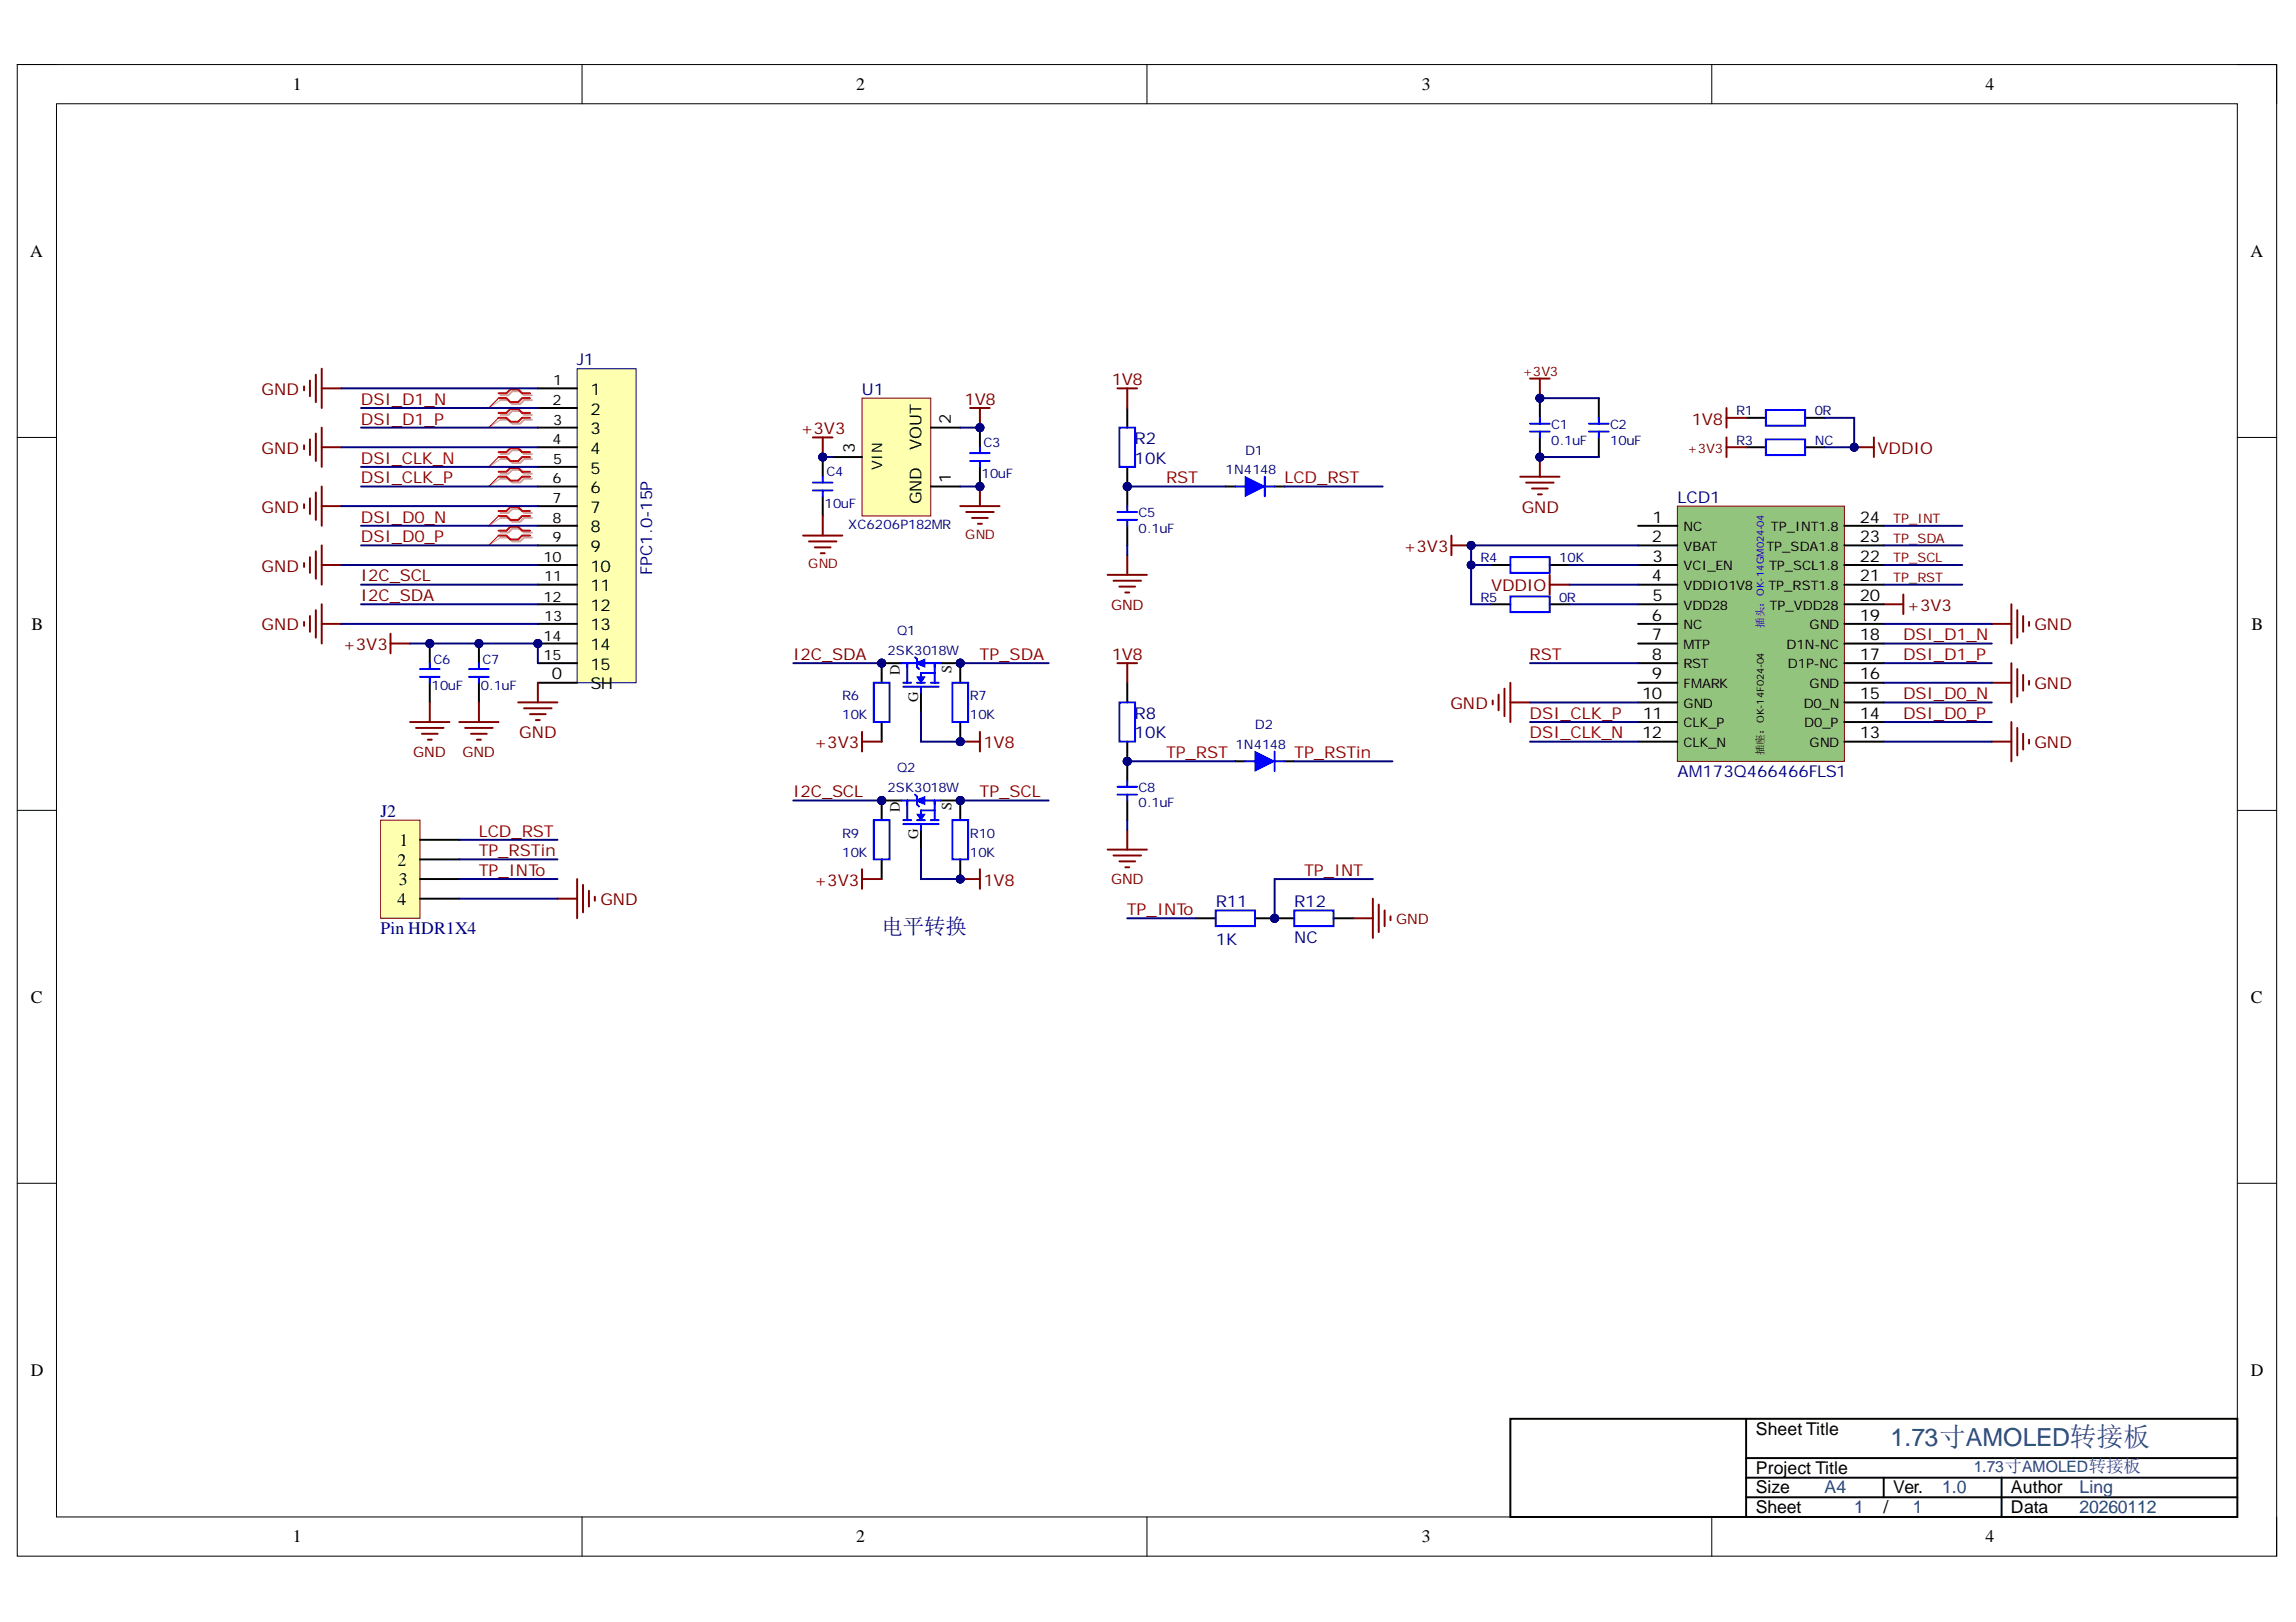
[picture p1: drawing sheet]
<svg xmlns="http://www.w3.org/2000/svg" width="297mm" height="210mm" viewBox="0 0 297 210" stroke-linecap="round" stroke-linejoin="round" font-family="sans-serif">
<defs><g id="words">
<text font-size="3.2" fill="#0b5394" x="244.6" y="187.2">1.73寸AMOLED转接板</text>
<text font-size="2.8" fill="#000080" x="114" y="120.9">电平转换</text>
<g font-size="2.3">
<text x="37.9" y="11.7">1</text>
<text x="110.7" y="11.7">2</text>
<text x="183.9" y="11.7">3</text>
<text x="256.9" y="11.7">4</text>
<text x="3.9" y="33.3">A</text>
<text x="291.1" y="33.3">A</text>
<text x="4.1" y="81.5">B</text>
<text x="291.3" y="81.5">B</text>
<text x="51.4" y="112">2</text>
<text x="51.7" y="109.5">1</text>
<text x="51.4" y="117.1">4</text>
<text x="51.6" y="114.6">3</text>
<text x="4" y="129.8">C</text>
<text x="291.2" y="129.8">C</text>
<text x="4" y="178">D</text>
<text x="291.2" y="178">D</text>
<text x="227.2" y="185.7">Sheet Title</text>
<text x="227.2" y="190.7">Project Title</text>
<text x="227.2" y="193.3">Size</text>
<text x="227.2" y="195.8">Sheet</text>
<text x="243.7" y="195.8">/</text>
<text x="244.9" y="193.3">Ver.</text>
<text x="260.2" y="193.3">Author</text>
<text x="260.2" y="195.8">Data</text>
<text x="37.9" y="199.6">1</text>
<text x="110.7" y="199.6">2</text>
<text x="183.9" y="199.6">3</text>
<text x="256.9" y="199.6">4</text>
</g>
<g font-size="2.3" fill="#000080">
<text x="49.2" y="105.7">J2</text>
<text x="49.2" y="120.9">Pin HDR1X4</text>
</g>
<g font-size="2.3" fill="#0b5394">
<text x="236.1" y="193.3">A4</text>
<text x="239.9" y="195.8">1</text>
<text x="247.5" y="195.8">1</text>
<text x="251.3" y="193.3">1.0</text>
<text x="269" y="195.8">20260112</text>
<text x="269" y="193.3">Ling</text>
</g>
<g font-size="2.1" fill="#000080">
<text x="74.6" y="47.3">J1</text>
<text x="111.5" y="51.1">U1</text>
<text x="146.8" y="57.5">R2</text>
<text x="146.8" y="60">10K</text>
<text x="217" y="65.1">LCD1</text>
<text x="84.4" y="74.4" transform="rotate(-90 84.4 74.4)">FPC1.0-15P</text>
<text x="146.8" y="93">R8</text>
<text x="146.8" y="95.5">10K</text>
<text x="217" y="100.6">AM173Q466466FLS1</text>
<text x="157.3" y="117.4">R11</text>
<text x="167.4" y="117.4">R12</text>
<text x="157.3" y="122.2">1K</text>
<text x="167.4" y="122">NC</text>
</g>
<g font-size="2.1" fill="#800000">
<text x="33.8" y="51.1">GND</text>
<text x="124.8" y="52.4">1V8</text>
<text x="143.8" y="49.9">1V8</text>
<text x="33.8" y="58.8">GND</text>
<text x="103.6" y="56.2">+3V3</text>
<text x="218.9" y="55">1V8</text>
<text x="242.9" y="58.8">VDDIO</text>
<text x="33.8" y="66.4">GND</text>
<text x="181.6" y="71.4">+3V3</text>
<text x="196.9" y="66.4">GND</text>
<text x="33.8" y="74">GND</text>
<text x="46.7" y="75.2">I2C_SCL</text>
<text x="46.7" y="77.8">I2C_SDA</text>
<text x="192.9" y="76.5">VDDIO</text>
<text x="33.8" y="81.6">GND</text>
<text x="246.7" y="79">+3V3</text>
<text x="263.2" y="81.6">GND</text>
<text x="44.3" y="84.1">+3V3</text>
<text x="102.6" y="85.4">I2C_SDA</text>
<text x="143.8" y="85.4">1V8</text>
<text x="263.2" y="89.2">GND</text>
<text x="67.2" y="95.5">GND</text>
<text x="187.7" y="91.7">GND</text>
<text x="105.3" y="96.8">+3V3</text>
<text x="127.2" y="96.8">1V8</text>
<text x="263.2" y="96.8">GND</text>
<text x="102.6" y="103.1">I2C_SCL</text>
<text x="77.7" y="117.2">GND</text>
<text x="105.3" y="114.6">+3V3</text>
<text x="127.2" y="114.6">1V8</text>
</g>
<g font-size="2.1" fill="#980000">
<text x="46.7" y="52.4">DSI_D1_N</text>
<text x="46.7" y="55">DSI_D1_P</text>
<text x="46.7" y="62.6">DSI_CLK_P</text>
<text x="46.7" y="60">DSI_CLK_N</text>
<text x="150.9" y="62.6">RST</text>
<text x="166.2" y="62.6">LCD_RST</text>
<text x="46.7" y="70.2">DSI_D0_P</text>
<text x="46.7" y="67.6">DSI_D0_N</text>
<text x="246.2" y="82.9">DSI_D1_N</text>
<text x="126.7" y="85.4">TP_SDA</text>
<text x="197.9" y="85.4">RST</text>
<text x="246.2" y="85.4">DSI_D1_P</text>
<text x="197.9" y="93">DSI_CLK_P</text>
<text x="197.9" y="95.5">DSI_CLK_N</text>
<text x="246.2" y="93">DSI_D0_P</text>
<text x="246.2" y="90.5">DSI_D0_N</text>
<text x="150.9" y="98.1">TP_RST</text>
<text x="167.4" y="98.1">TP_RSTin</text>
<text x="126.7" y="103.1">TP_SCL</text>
<text x="61.9" y="108.3">LCD_RST</text>
<text x="61.9" y="110.8">TP_RSTin</text>
<text x="61.9" y="113.4">TP_INTo</text>
<text x="168.7" y="113.4">TP_INT</text>
<text x="145.8" y="118.4">TP_INTo</text>
</g>
<g font-size="2.1">
<text x="76.4" y="51.1">1</text>
<text x="76.4" y="53.7">2</text>
<text x="76.4" y="56.2">3</text>
<text x="76.4" y="58.8">4</text>
<text x="110.6" y="58.7" transform="rotate(-90 110.6 58.7)">3</text>
<text x="119.2" y="58.2" transform="rotate(-90 119.2 58.2)">VOUT</text>
<text x="123" y="54.9" transform="rotate(-90 123 54.9)">2</text>
<text x="76.4" y="61.3">5</text>
<text x="76.4" y="63.8">6</text>
<text x="119.2" y="65.3" transform="rotate(-90 119.2 65.3)">GND</text>
<text x="123" y="62.5" transform="rotate(-90 123 62.5)">1</text>
<text x="76.4" y="66.4">7</text>
<text x="76.4" y="68.9">8</text>
<text x="76.4" y="71.4">9</text>
<text x="213.7" y="70.2">2</text>
<text x="213.8" y="67.6">1</text>
<text x="240.6" y="70.2">23</text>
<text x="240.6" y="67.6">24</text>
<text x="76.4" y="74">10</text>
<text x="76.4" y="76.5">11</text>
<text x="213.7" y="75.2">4</text>
<text x="213.8" y="72.7">3</text>
<text x="213.8" y="77.8">5</text>
<text x="240.6" y="77.8">20</text>
<text x="240.6" y="75.2">21</text>
<text x="240.6" y="72.7">22</text>
<text x="76.4" y="79">12</text>
<text x="76.4" y="81.6">13</text>
<text x="213.7" y="80.3">6</text>
<text x="213.7" y="82.9">7</text>
<text x="240.6" y="82.9">18</text>
<text x="240.6" y="80.3">19</text>
<text x="71.4" y="87.9">0</text>
<text x="76.4" y="84.1">14</text>
<text x="76.4" y="86.7">15</text>
<text x="76.4" y="89.2">SH</text>
<text x="213.7" y="85.4">8</text>
<text x="213.7" y="87.9">9</text>
<text x="240.6" y="87.9">16</text>
<text x="240.6" y="85.4">17</text>
<text x="212.4" y="90.5">10</text>
<text x="212.4" y="95.5">12</text>
<text x="212.5" y="93">11</text>
<text x="240.6" y="95.5">13</text>
<text x="240.6" y="93">14</text>
<text x="240.6" y="90.5">15</text>
</g>
<text font-size="2" fill="#0b5394" x="255.3" y="190.5">1.73寸AMOLED转接板</text>
<g font-size="1.9">
<text x="71.5" y="52.4">2</text>
<text x="71.6" y="49.9">1</text>
<text x="71.5" y="57.5">4</text>
<text x="71.6" y="55">3</text>
<text x="71.5" y="62.6">6</text>
<text x="71.5" y="65.1">7</text>
<text x="71.6" y="60">5</text>
<text x="114.1" y="60.8" transform="rotate(-90 114.1 60.8)">VIN</text>
<text x="71.5" y="67.6">8</text>
<text x="71.5" y="70.2">9</text>
<text x="70.3" y="72.7">10</text>
<text x="70.3" y="77.9">12</text>
<text x="70.4" y="75.2">11</text>
<text x="70.3" y="82.9">14</text>
<text x="70.4" y="80.4">13</text>
<text x="70.3" y="85.5">15</text>
</g>
<g font-size="1.9" fill="#800000">
<text x="143.7" y="78.9">GND</text>
<text x="53.5" y="97.9">GND</text>
<text x="59.8" y="97.9">GND</text>
<text x="143.7" y="114.4">GND</text>
<text x="180.6" y="119.6">GND</text>
</g>
<g font-size="1.9" fill="#080d02">
<text x="116.4" y="87.3" transform="rotate(-90 116.4 87.3)">D</text>
<text x="123.1" y="87.1" transform="rotate(-90 123.1 87.1)">S</text>
<text x="118.8" y="90.9" transform="rotate(-90 118.8 90.9)">G</text>
<text x="116.4" y="105.1" transform="rotate(-90 116.4 105.1)">D</text>
<text x="123.1" y="104.8" transform="rotate(-90 123.1 104.8)">S</text>
<text x="118.8" y="108.6" transform="rotate(-90 118.8 108.6)">G</text>
</g>
<g font-size="1.7" fill="#800000">
<text x="197" y="48.7">+3V3</text>
<text x="218.3" y="58.6">+3V3</text>
<text x="124.9" y="69.7">GND</text>
<text x="244.9" y="70.3">TP_SDA</text>
<text x="244.9" y="67.7">TP_INT</text>
<text x="104.6" y="73.6">GND</text>
<text x="244.9" y="72.8">TP_SCL</text>
<text x="244.9" y="75.3">TP_RST</text>
</g>
<g font-size="1.7" fill="#000080">
<text x="224.6" y="53.8">R1</text>
<text x="234.8" y="53.8">0R</text>
<text x="127.2" y="57.8">C3</text>
<text x="161.1" y="58.8">D1</text>
<text x="200.7" y="55.5">C1</text>
<text x="200.7" y="57.6">0.1uF</text>
<text x="208.3" y="55.5">C2</text>
<text x="208.3" y="57.6">10uF</text>
<text x="224.6" y="57.6">R3</text>
<text x="234.8" y="57.6">NC</text>
<text x="106.7" y="65.7">10uF</text>
<text x="106.9" y="61.6">C4</text>
<text x="127" y="61.9">10uF</text>
<text x="158.6" y="61.4">1N4148</text>
<text x="109.7" y="68.5">XC6206P182MR</text>
<text x="147.3" y="67">C5</text>
<text x="147.3" y="69">0.1uF</text>
<text x="191.5" y="72.8">R4</text>
<text x="191.5" y="77.9">R5</text>
<text x="201.7" y="72.8">10K</text>
<text x="201.7" y="77.9">0R</text>
<text x="116.1" y="82.2">Q1</text>
<text x="55.8" y="89.3">10uF</text>
<text x="56.1" y="86">C6</text>
<text x="62.2" y="89.3">0.1uF</text>
<text x="62.4" y="86">C7</text>
<text x="114.8" y="84.7">2SK3018W</text>
<text x="109" y="90.5">R6</text>
<text x="109" y="93.1">10K</text>
<text x="125.5" y="90.5">R7</text>
<text x="125.5" y="93.1">10K</text>
<text x="162.4" y="94.3">D2</text>
<text x="116.1" y="99.9">Q2</text>
<text x="159.8" y="96.9">1N4148</text>
<text x="114.8" y="102.5">2SK3018W</text>
<text x="147.3" y="102.5">C8</text>
<text x="147.3" y="104.5">0.1uF</text>
<text x="109" y="108.4">R9</text>
<text x="109" y="110.9">10K</text>
<text x="125.5" y="108.4">R10</text>
<text x="125.5" y="110.9">10K</text>
</g>
<g font-size="1.7">
<text x="217.8" y="68.7">NC</text>
<text x="217.8" y="71.3">VBAT</text>
<text x="228.5" y="71.3">TP_SDA1.8</text>
<text x="229.1" y="68.7">TP_INT1.8</text>
<text x="217.8" y="73.8">VCI_EN</text>
<text x="217.8" y="76.3">VDDIO1V8</text>
<text x="228.8" y="76.3">TP_RST1.8</text>
<text x="228.9" y="73.8">TP_SCL1.8</text>
<text x="217.8" y="78.9">VDD28</text>
<text x="217.8" y="81.4">NC</text>
<text x="217.8" y="83.9">MTP</text>
<text x="228.9" y="78.9">TP_VDD28</text>
<text x="231.1" y="83.9">D1N-NC</text>
<text x="234.1" y="81.4">GND</text>
<text x="217.8" y="86.5">RST</text>
<text x="217.8" y="89">FMARK</text>
<text x="231.3" y="86.5">D1P-NC</text>
<text x="234.1" y="89">GND</text>
<text x="217.8" y="91.6">GND</text>
<text x="217.8" y="94.1">CLK_P</text>
<text x="233.3" y="91.6">D0_N</text>
<text x="233.4" y="94.1">D0_P</text>
<text x="217.8" y="96.6">CLK_N</text>
<text x="234.1" y="96.6">GND</text>
</g>
<text font-size="1.4" fill="#00f" x="228.2" y="81.2" transform="rotate(-90 228.2 81.2)">插头：OK-14GM024-04</text>
<text font-size="1.4" x="228.2" y="97.7" transform="rotate(-90 228.2 97.7)">插座：OK-14F024-04</text>
</g></defs>
<path d="M2.2 8.4h292.3v193h-292.3z" fill="none" stroke="#000" stroke-width=".13"/>
<path d="M7.3 13.4h282.1v182.9h-282.1z" fill-rule="evenodd" fill="#fff"/>
<g fill="none" stroke="#000" stroke-width=".13">
<path d="M2.2 8.3h5.1M7.3 13.4h282.1v182.9h-282.1zM75.3 8.3v5.1M148.4 8.3v5.1M221.5 8.4v5M289.4 8.4h5.1v5M2.2 56.6h5.1M289.4 56.6h5.1M2.2 104.9h5.1M289.4 104.9h5.1M2.2 153.1h5.1M289.4 153.1h5.1"/>
<path d="M75.3 196.3v5.1M148.4 196.3v5.1M221.5 196.3v5.1M294.5 196.3v5.1"/>
</g>
<path d="M195.4 183.6h94v12.7h-94z" fill-rule="evenodd" fill="#fff"/>
<path d="M195.4 183.6h94v12.7h-94zM225.9 188.7h63.5M225.9 191.2h63.5M225.9 193.8h63.5M225.9 183.6v12.7M243.7 191.2v2.6M258.9 191.2v5.1" fill="none" stroke="#000" stroke-width=".25"/>
<circle cx="199.2" cy="51.5" r=".51" fill="#000080"/>
<circle cx="199.2" cy="51.5" r=".51" fill="none" stroke="#000080" stroke-width=".13"/>
<circle cx="199.2" cy="59.2" r=".51" fill="#000080"/>
<circle cx="199.2" cy="59.2" r=".51" fill="none" stroke="#000080" stroke-width=".13"/>
<path d="M199.2 51.5v2.6" fill="none" stroke="#000" stroke-width=".25"/>
<circle cx="199.2" cy="51.5" r=".51" fill="#000080"/>
<circle cx="199.2" cy="51.5" r=".51" fill="none" stroke="#000080" stroke-width=".13"/>
<path d="M199.2 56.6v2.5" fill="none" stroke="#000" stroke-width=".25"/>
<circle cx="199.2" cy="59.2" r=".51" fill="#000080"/>
<circle cx="199.2" cy="59.2" r=".51" fill="none" stroke="#000080" stroke-width=".13"/>
<path d="M197.9 55.8h2.6M197.9 54.8h2.6M199.2 54.1v.7M199.2 55.8v.8M205.6 55.8h2.5M205.6 54.8h2.5M206.8 54.1v.7M206.8 55.8v.8" fill="none" stroke="#00f" stroke-width=".25"/>
<path d="M206.8 51.5v2.6M206.8 56.6v2.5" fill="none" stroke="#000" stroke-width=".25"/>
<path d="M197.9 49h2.6M199.2 49v2.5" fill="none" stroke="#800000" stroke-width=".25"/>
<circle cx="199.2" cy="51.5" r=".51" fill="#000080"/>
<circle cx="199.2" cy="51.5" r=".51" fill="none" stroke="#000080" stroke-width=".13"/>
<path d="M199.2 59.1v2.6M196.7 61.7h5.1M197.4 62.5h3.6M198.2 63.2h2M199 64h.5" fill="none" stroke="#800000" stroke-width=".25"/>
<circle cx="199.2" cy="59.2" r=".51" fill="#000080"/>
<circle cx="199.2" cy="59.2" r=".51" fill="none" stroke="#000080" stroke-width=".13"/>
<g fill="none" stroke="#800000" stroke-width=".25">
<path d="M39.3 50v.5M39.3 57.6v.5M40.1 49.2v2.1M40.1 56.9v2M40.9 48.5v3.5M40.9 56.1v3.6M41.6 47.7v5.1M41.6 55.3v5.1M41.6 50.3h2.6M41.6 57.9h2.6M39.3 65.2v.6M39.3 72.9v.5"/>
<path d="M40.1 64.5v2M40.1 72.1v2M40.1 79.7v2.1M40.9 63.7v3.6M40.9 71.3v3.6M40.9 79v3.5M41.6 63v5M41.6 70.6v5.1M41.6 78.2v5.1M41.6 65.5h2.6M41.6 73.1h2.6M39.3 80.5v.5"/>
<path d="M41.6 80.7h2.6M50.5 82v2.5M50.5 83.3h2.6M257.7 96h2.5M257.7 88.4h2.5M260.2 85.8v5.1M260.2 93.4v5.1M261 86.6v3.5M261 94.2v3.6M261.7 87.3v2.1M261.7 95v2M262.5 88.1v.5"/>
<path d="M262.5 95.7v.5"/>
</g>
<path d="M64.8 51.1h1l.5-.5h1l.5 .5h1M64.8 51.8h1l.5 .5h1l.5-.5h1M64.8 53.7h1l.5-.5h1l.5 .5h1M64.8 54.3h1l.5 .5h1l.5-.5h1M64.8 58.8h1l.5-.5h1l.5 .5h1M64.8 59.4h1l.5 .5h1l.5-.5h1M64.8 61.3h1l.5-.5h1l.5 .5h1M64.8 61.9h1l.5 .5h1l.5-.5h1M64.8 66.4h1l.5-.5h1l.5 .5h1M64.8 67h1l.5 .5h1l.5-.5h1M64.8 68.9h1l.5-.5h1l.5 .5h1M64.8 69.6h1l.5 .5h1l.5-.5h1" fill="none" stroke="#d0a3a3" stroke-width=".25"/>
<path d="M64.8 51.8l-1.6 1M64.8 54.3l-1.6 1M64.8 59.4l-1.6 1M64.8 61.9l-1.6 1.1M64.8 67l-1.6 1M64.8 69.6l-1.6 1" fill="none" stroke="#d0a3a3" stroke-width=".13"/>
<path d="M64.5 50.9h1l.5-.5h1l.5 .5h1.1M64.5 51.5h1l.5 .5h1l.5-.5h1.1M64.5 53.4h1l.5-.5h1l.5 .5h1.1M64.5 54.1h1l.5 .5h1l.5-.5h1.1M64.5 58.5h1l.5-.5h1l.5 .5h1.1M64.5 59.1h1l.5 .6h1l.5-.6h1.1M64.5 61.1h1l.5-.6h1l.5 .6h1.1M64.5 61.7h1l.5 .5h1l.5-.5h1.1M64.5 66.1h1l.5-.5h1l.5 .5h1.1M64.5 66.8h1l.5 .5h1l.5-.5h1.1M64.5 68.7h1l.5-.5h1l.5 .5h1.1M64.5 69.3h1l.5 .5h1l.5-.5h1.1" fill="none" stroke="#f00" stroke-width=".25"/>
<path d="M64.5 51.5l-1.3 1.3M64.5 54.1l-1.3 1.2M64.5 59.1l-1.3 1.3M64.5 61.7l-1.3 1.3M64.5 66.8l-1.3 1.2M64.5 69.3l-1.3 1.3" fill="none" stroke="#f00" stroke-width=".13"/>
<circle cx="69.6" cy="83.3" r=".51" fill="#000080"/>
<circle cx="69.6" cy="83.3" r=".51" fill="none" stroke="#000080" stroke-width=".13"/>
<path d="M74.7 47.7h7.6v40.7h-7.6z" fill-rule="evenodd" fill="#ffffb0"/>
<path d="M74.7 47.7h7.6v40.7h-7.6z" fill="none" stroke="#000080" stroke-width=".13"/>
<g fill="none" stroke="#000" stroke-width=".25">
<path d="M69.6 50.3h5.1M69.6 52.8h5.1M69.6 55.3h5.1M69.6 57.9h5.1M69.6 60.4h5.1M69.6 63h5.1M69.6 65.5h5.1M69.6 68h5.1M69.6 70.6h5.1M69.6 73.1h5.1M69.6 75.7h5.1M69.6 78.2h5.1"/>
<path d="M69.6 80.7h5.1M69.6 83.3h5.1"/>
</g>
<circle cx="69.6" cy="83.3" r=".51" fill="#000080"/>
<circle cx="69.6" cy="83.3" r=".51" fill="none" stroke="#000080" stroke-width=".13"/>
<path d="M69.6 85.8h5.1M69.6 88.4h5.1" fill="none" stroke="#000" stroke-width=".25"/>
<path d="M67 90.9h5.1M67.8 91.7h3.6M68.6 92.4h2M69.3 93.2h.5M69.6 88.4v2.5" fill="none" stroke="#800000" stroke-width=".25"/>
<circle cx="62" cy="83.3" r=".51" fill="#000080"/>
<circle cx="62" cy="83.3" r=".51" fill="none" stroke="#000080" stroke-width=".13"/>
<path d="M62 83.3v2.5M62 88.4v2.5" fill="none" stroke="#000" stroke-width=".25"/>
<circle cx="62" cy="83.3" r=".51" fill="#000080"/>
<circle cx="62" cy="83.3" r=".51" fill="none" stroke="#000080" stroke-width=".13"/>
<path d="M60.7 86.6h2.5M60.7 87.6h2.5M62 85.8v.8M62 87.6v.8" fill="none" stroke="#00f" stroke-width=".25"/>
<circle cx="55.6" cy="83.3" r=".51" fill="#000080"/>
<circle cx="55.6" cy="83.3" r=".51" fill="none" stroke="#000080" stroke-width=".13"/>
<path d="M55.6 83.3v2.5M55.6 88.4v2.5" fill="none" stroke="#000" stroke-width=".25"/>
<circle cx="55.6" cy="83.3" r=".51" fill="#000080"/>
<circle cx="55.6" cy="83.3" r=".51" fill="none" stroke="#000080" stroke-width=".13"/>
<path d="M54.3 86.6h2.6M54.3 87.6h2.6M55.6 85.8v.8M55.6 87.6v.8" fill="none" stroke="#00f" stroke-width=".25"/>
<g fill="none" stroke="#800000" stroke-width=".25">
<path d="M187.8 69.3v2.5M187.8 70.6h2.5M243.7 78.2h2.5M246.2 76.9v2.6M260.2 78.2v5.1M261 79v3.5M261.7 79.7v2.1M53.1 93.4h5M53.8 94.2h3.6M54.6 95h2M55.3 95.7h.6M55.6 90.9v2.5"/>
<path d="M59.4 93.4h5.1M60.2 94.2h3.5M60.9 95h2.1M61.7 95.7h.5M62 90.9v2.5M257.7 80.7h2.5M262.5 80.5v.5"/>
</g>
<circle cx="190.3" cy="70.6" r=".51" fill="#000080"/>
<circle cx="190.3" cy="70.6" r=".51" fill="none" stroke="#000080" stroke-width=".13"/>
<path d="M192.9 73.1h2.5M192.9 78.2h2.5M200.5 73.1h2.5M200.5 78.2h2.5" fill="none" stroke="#000" stroke-width=".25"/>
<path d="M195.4 72.1h5.1v2h-5.1zM195.4 77.2h5.1v2h-5.1z" fill="none" stroke="#00f" stroke-width=".25"/>
<path d="M193.1 90.6v.6M193.9 89.9v2M194.6 89.1v3.6M195.4 88.4v5M195.4 90.9h2.5" fill="none" stroke="#800000" stroke-width=".25"/>
<path d="M111.5 51.5h8.9v15.3h-8.9z" fill-rule="evenodd" fill="#ffffb0"/>
<path d="M111.5 51.5h8.9v15.3h-8.9z" fill="none" stroke="#800000" stroke-width=".13"/>
<path d="M107.7 59.1h3.8M120.4 55.3h3.8M120.4 63h3.8" fill="none" stroke="#000" stroke-width=".25"/>
<circle cx="106.4" cy="59.1" r=".51" fill="#000080"/>
<circle cx="106.4" cy="59.1" r=".51" fill="none" stroke="#000080" stroke-width=".13"/>
<path d="M106.4 59.1v2.6M106.4 64.2v2.6" fill="none" stroke="#000" stroke-width=".25"/>
<circle cx="106.4" cy="59.1" r=".51" fill="#000080"/>
<circle cx="106.4" cy="59.1" r=".51" fill="none" stroke="#000080" stroke-width=".13"/>
<path d="M105.2 62.4h2.5M105.2 63.5h2.5M106.4 61.7v.7M106.4 63.5v.7" fill="none" stroke="#00f" stroke-width=".25"/>
<path d="M125.5 52.8h2.5M126.8 52.8v2.5" fill="none" stroke="#800000" stroke-width=".25"/>
<circle cx="126.8" cy="55.3" r=".51" fill="#000080"/>
<circle cx="126.8" cy="55.3" r=".51" fill="none" stroke="#000080" stroke-width=".13"/>
<path d="M124.2 65.5h5.1M125 66.3h3.6M125.8 67h2M126.5 67.8h.5M126.8 63v2.5" fill="none" stroke="#800000" stroke-width=".25"/>
<circle cx="126.8" cy="63" r=".51" fill="#000080"/>
<circle cx="126.8" cy="63" r=".51" fill="none" stroke="#000080" stroke-width=".13"/>
<path d="M105.2 56.6h2.5M106.4 56.6v2.5" fill="none" stroke="#800000" stroke-width=".25"/>
<circle cx="106.4" cy="59.1" r=".51" fill="#000080"/>
<circle cx="106.4" cy="59.1" r=".51" fill="none" stroke="#000080" stroke-width=".13"/>
<path d="M103.9 69.3h5.1M104.7 70.1h3.5M105.4 70.8h2.1M106.2 71.6h.5M106.4 66.8v2.5" fill="none" stroke="#800000" stroke-width=".25"/>
<circle cx="126.8" cy="63" r=".51" fill="#000080"/>
<circle cx="126.8" cy="63" r=".51" fill="none" stroke="#000080" stroke-width=".13"/>
<circle cx="126.8" cy="55.3" r=".51" fill="#000080"/>
<circle cx="126.8" cy="55.3" r=".51" fill="none" stroke="#000080" stroke-width=".13"/>
<path d="M126.8 60.4v2.6" fill="none" stroke="#000" stroke-width=".25"/>
<circle cx="126.8" cy="63" r=".51" fill="#000080"/>
<circle cx="126.8" cy="63" r=".51" fill="none" stroke="#000080" stroke-width=".13"/>
<path d="M126.8 55.3v2.6" fill="none" stroke="#000" stroke-width=".25"/>
<circle cx="126.8" cy="55.3" r=".51" fill="#000080"/>
<circle cx="126.8" cy="55.3" r=".51" fill="none" stroke="#000080" stroke-width=".13"/>
<path d="M125.5 58.6h2.5M125.5 59.7h2.5M126.8 57.9v.7M126.8 59.7v.7" fill="none" stroke="#00f" stroke-width=".25"/>
<circle cx="145.8" cy="63" r=".51" fill="#000080"/>
<circle cx="145.8" cy="63" r=".51" fill="none" stroke="#000080" stroke-width=".13"/>
<path d="M145.8 63v2.5M145.8 68v2.6" fill="none" stroke="#000" stroke-width=".25"/>
<circle cx="145.8" cy="63" r=".51" fill="#000080"/>
<circle cx="145.8" cy="63" r=".51" fill="none" stroke="#000080" stroke-width=".13"/>
<path d="M144.6 66.3h2.5M144.6 67.3h2.5M145.8 65.5v.8M145.8 67.3v.7" fill="none" stroke="#00f" stroke-width=".25"/>
<circle cx="145.8" cy="63" r=".51" fill="#000080"/>
<circle cx="145.8" cy="63" r=".51" fill="none" stroke="#000080" stroke-width=".13"/>
<path d="M145.8 52.8v2.5M145.8 60.4v2.6" fill="none" stroke="#000" stroke-width=".25"/>
<circle cx="145.8" cy="63" r=".51" fill="#000080"/>
<circle cx="145.8" cy="63" r=".51" fill="none" stroke="#000080" stroke-width=".13"/>
<path d="M144.8 55.3h2.1v5.1h-2.1z" fill="none" stroke="#00f" stroke-width=".25"/>
<path d="M144.6 50.3h2.5M145.8 50.3v2.5M143.3 74.4h5.1M144.1 75.2h3.5M144.8 75.9h2.1M145.6 76.7h.5M145.8 71.8v2.6" fill="none" stroke="#800000" stroke-width=".25"/>
<circle cx="114.1" cy="103.6" r=".51" fill="#000080"/>
<circle cx="114.1" cy="103.6" r=".51" fill="none" stroke="#000080" stroke-width=".13"/>
<path d="M114.1 103.6v2.5M114.1 111.2v2.6" fill="none" stroke="#000" stroke-width=".25"/>
<circle cx="114.1" cy="103.6" r=".51" fill="#000080"/>
<circle cx="114.1" cy="103.6" r=".51" fill="none" stroke="#000080" stroke-width=".13"/>
<path d="M113 106.1h2.1v5.1h-2.1z" fill="none" stroke="#00f" stroke-width=".25"/>
<circle cx="124.2" cy="113.8" r=".51" fill="#000080"/>
<circle cx="124.2" cy="113.8" r=".51" fill="none" stroke="#000080" stroke-width=".13"/>
<circle cx="124.2" cy="103.6" r=".51" fill="#000080"/>
<circle cx="124.2" cy="103.6" r=".51" fill="none" stroke="#000080" stroke-width=".13"/>
<path d="M124.2 111.2v2.6" fill="none" stroke="#000" stroke-width=".25"/>
<circle cx="124.2" cy="113.8" r=".51" fill="#000080"/>
<circle cx="124.2" cy="113.8" r=".51" fill="none" stroke="#000080" stroke-width=".13"/>
<path d="M124.2 103.6v2.5" fill="none" stroke="#000" stroke-width=".25"/>
<circle cx="124.2" cy="103.6" r=".51" fill="#000080"/>
<circle cx="124.2" cy="103.6" r=".51" fill="none" stroke="#000080" stroke-width=".13"/>
<path d="M123.2 106.1h2v5.1h-2z" fill="none" stroke="#00f" stroke-width=".25"/>
<circle cx="114.1" cy="85.8" r=".51" fill="#000080"/>
<circle cx="114.1" cy="85.8" r=".51" fill="none" stroke="#000080" stroke-width=".13"/>
<path d="M114.1 85.8v2.6M114.1 93.4v2.6" fill="none" stroke="#000" stroke-width=".25"/>
<circle cx="114.1" cy="85.8" r=".51" fill="#000080"/>
<circle cx="114.1" cy="85.8" r=".51" fill="none" stroke="#000080" stroke-width=".13"/>
<path d="M113 88.4h2.1v5h-2.1z" fill="none" stroke="#00f" stroke-width=".25"/>
<circle cx="124.2" cy="96" r=".51" fill="#000080"/>
<circle cx="124.2" cy="96" r=".51" fill="none" stroke="#000080" stroke-width=".13"/>
<circle cx="124.2" cy="85.8" r=".51" fill="#000080"/>
<circle cx="124.2" cy="85.8" r=".51" fill="none" stroke="#000080" stroke-width=".13"/>
<path d="M124.2 93.4v2.6" fill="none" stroke="#000" stroke-width=".25"/>
<circle cx="124.2" cy="96" r=".51" fill="#000080"/>
<circle cx="124.2" cy="96" r=".51" fill="none" stroke="#000080" stroke-width=".13"/>
<path d="M124.2 85.8v2.6" fill="none" stroke="#000" stroke-width=".25"/>
<circle cx="124.2" cy="85.8" r=".51" fill="#000080"/>
<circle cx="124.2" cy="85.8" r=".51" fill="none" stroke="#000080" stroke-width=".13"/>
<path d="M123.2 88.4h2v5h-2z" fill="none" stroke="#00f" stroke-width=".25"/>
<path d="M111.5 94.7v2.5M111.5 96h2.6M111.5 112.5v2.5M111.5 113.8h2.6" fill="none" stroke="#800000" stroke-width=".25"/>
<circle cx="114.1" cy="85.8" r=".51" fill="#000080"/>
<circle cx="114.1" cy="85.8" r=".51" fill="none" stroke="#000080" stroke-width=".13"/>
<circle cx="124.2" cy="85.8" r=".51" fill="#000080"/>
<circle cx="124.2" cy="85.8" r=".51" fill="none" stroke="#000080" stroke-width=".13"/>
<path d="M114.1 85.8h2.5" fill="none" stroke="#000" stroke-width=".25"/>
<circle cx="114.1" cy="85.8" r=".51" fill="#000080"/>
<circle cx="114.1" cy="85.8" r=".51" fill="none" stroke="#000080" stroke-width=".13"/>
<path d="M119.1 89.6v2.6M121.7 85.8h2.5" fill="none" stroke="#000" stroke-width=".25"/>
<circle cx="124.2" cy="85.8" r=".51" fill="#000080"/>
<circle cx="124.2" cy="85.8" r=".51" fill="none" stroke="#000080" stroke-width=".13"/>
<path d="M116.9 88.9h4.5M116.9 88.4h1M117.4 85.8v2.6M118.6 88.4h1.1M119.1 87.1v1.3M119.1 88.9v.7M120.4 88.4h1M120.9 85.8v2.6" fill="none" stroke="#00f" stroke-width=".25"/>
<path d="M118.4 85.8l1.3-.5v1z" fill="#00f"/>
<path d="M118.4 85.8l1.3-.5v1z" fill="none" stroke="#00f" stroke-width=".13"/>
<path d="M116.6 85.8h2M117.4 85.8v.5M118.4 85.1l.2 .2v1l.3 .3M119.1 87.1h1.8M119.7 85.8h2M120.9 85.8v.5" fill="none" stroke="#00f" stroke-width=".25"/>
<path d="M118.6 87.6h1.1l-.6 .8z" fill="#00f"/>
<path d="M118.6 87.6h1.1l-.6 .8z" fill="none" stroke="#00f" stroke-width=".13"/>
<circle cx="114.1" cy="103.6" r=".51" fill="#000080"/>
<circle cx="114.1" cy="103.6" r=".51" fill="none" stroke="#000080" stroke-width=".13"/>
<circle cx="124.2" cy="103.6" r=".51" fill="#000080"/>
<circle cx="124.2" cy="103.6" r=".51" fill="none" stroke="#000080" stroke-width=".13"/>
<path d="M114.1 103.6h2.5" fill="none" stroke="#000" stroke-width=".25"/>
<circle cx="114.1" cy="103.6" r=".51" fill="#000080"/>
<circle cx="114.1" cy="103.6" r=".51" fill="none" stroke="#000080" stroke-width=".13"/>
<path d="M119.1 107.4v2.5M121.7 103.6h2.5" fill="none" stroke="#000" stroke-width=".25"/>
<circle cx="124.2" cy="103.6" r=".51" fill="#000080"/>
<circle cx="124.2" cy="103.6" r=".51" fill="none" stroke="#000080" stroke-width=".13"/>
<path d="M116.9 106.6h4.5M116.9 106.1h1M117.4 103.6v2.5M118.6 106.1h1.1M119.1 104.9v1.2M119.1 106.6v.8M120.4 106.1h1M120.9 103.6v2.5" fill="none" stroke="#00f" stroke-width=".25"/>
<path d="M118.4 103.6l1.3-.5v1z" fill="#00f"/>
<path d="M118.4 103.6l1.3-.5v1z" fill="none" stroke="#00f" stroke-width=".13"/>
<path d="M116.6 103.6h2M117.4 103.6v.5M118.4 102.8l.2 .3v1l.3 .3M119.1 104.9h1.8M119.7 103.6h2M120.9 103.6v.5" fill="none" stroke="#00f" stroke-width=".25"/>
<path d="M118.6 105.4h1.1l-.6 .7z" fill="#00f"/>
<path d="M118.6 105.4h1.1l-.6 .7z" fill="none" stroke="#00f" stroke-width=".13"/>
<path d="M161.1 61.7l2.5 1.3-2.5 1.2z" fill="#00f"/>
<path d="M161.1 61.7l2.5 1.3-2.5 1.2z" fill="none" stroke="#00f" stroke-width=".13"/>
<path d="M159.8 63h1.3M163.6 61.7v2.5M163.6 63h1.3" fill="none" stroke="#00f" stroke-width=".25"/>
<path d="M158.5 63h1.3M164.9 63h1.3" fill="none" stroke="#000" stroke-width=".25"/>
<circle cx="145.8" cy="98.5" r=".51" fill="#000080"/>
<circle cx="145.8" cy="98.5" r=".51" fill="none" stroke="#000080" stroke-width=".13"/>
<path d="M145.8 98.5v2.6M145.8 103.6v2.5" fill="none" stroke="#000" stroke-width=".25"/>
<circle cx="145.8" cy="98.5" r=".51" fill="#000080"/>
<circle cx="145.8" cy="98.5" r=".51" fill="none" stroke="#000080" stroke-width=".13"/>
<path d="M144.6 101.8h2.5M144.6 102.8h2.5M145.8 101.1v.7M145.8 102.8v.8" fill="none" stroke="#00f" stroke-width=".25"/>
<circle cx="145.8" cy="98.5" r=".51" fill="#000080"/>
<circle cx="145.8" cy="98.5" r=".51" fill="none" stroke="#000080" stroke-width=".13"/>
<path d="M145.8 88.4v2.5M145.8 96v2.5" fill="none" stroke="#000" stroke-width=".25"/>
<circle cx="145.8" cy="98.5" r=".51" fill="#000080"/>
<circle cx="145.8" cy="98.5" r=".51" fill="none" stroke="#000080" stroke-width=".13"/>
<path d="M144.8 90.9h2.1v5.1h-2.1z" fill="none" stroke="#00f" stroke-width=".25"/>
<path d="M144.6 85.8h2.5M145.8 85.8v2.6M143.3 109.9h5.1M144.1 110.7h3.5M144.8 111.5h2.1M145.6 112.2h.5M145.8 107.4v2.5" fill="none" stroke="#800000" stroke-width=".25"/>
<path d="M162.4 97.2l2.5 1.3-2.5 1.3z" fill="#00f"/>
<path d="M162.4 97.2l2.5 1.3-2.5 1.3z" fill="none" stroke="#00f" stroke-width=".13"/>
<path d="M161.1 98.5h1.3M164.9 97.2v2.6M164.9 98.5h1.3" fill="none" stroke="#00f" stroke-width=".25"/>
<path d="M159.8 98.5h1.3M166.2 98.5h1.2" fill="none" stroke="#000" stroke-width=".25"/>
<circle cx="164.9" cy="118.8" r=".51" fill="#000080"/>
<circle cx="164.9" cy="118.8" r=".51" fill="none" stroke="#000080" stroke-width=".13"/>
<path d="M162.4 118.8h2.5" fill="none" stroke="#000" stroke-width=".25"/>
<circle cx="164.9" cy="118.8" r=".51" fill="#000080"/>
<circle cx="164.9" cy="118.8" r=".51" fill="none" stroke="#000080" stroke-width=".13"/>
<path d="M154.7 118.8h2.6" fill="none" stroke="#000" stroke-width=".25"/>
<path d="M157.3 117.8h5.1v2.1h-5.1z" fill="none" stroke="#00f" stroke-width=".25"/>
<circle cx="164.9" cy="118.8" r=".51" fill="#000080"/>
<circle cx="164.9" cy="118.8" r=".51" fill="none" stroke="#000080" stroke-width=".13"/>
<path d="M164.9 118.8h2.5M172.5 118.8h2.6" fill="none" stroke="#000" stroke-width=".25"/>
<circle cx="164.9" cy="118.8" r=".51" fill="#000080"/>
<circle cx="164.9" cy="118.8" r=".51" fill="none" stroke="#000080" stroke-width=".13"/>
<path d="M167.4 117.8h5.1v2.1h-5.1z" fill="none" stroke="#00f" stroke-width=".25"/>
<path d="M124.2 96h2.6M126.8 94.7v2.5M175.1 118.8h2.5M177.6 116.3v5.1M178.4 117.1v3.5M179.1 117.8v2.1M179.9 118.6v.5" fill="none" stroke="#800000" stroke-width=".25"/>
<circle cx="124.2" cy="96" r=".51" fill="#000080"/>
<circle cx="124.2" cy="96" r=".51" fill="none" stroke="#000080" stroke-width=".13"/>
<path d="M124.2 113.8h2.6M126.8 112.5v2.5" fill="none" stroke="#800000" stroke-width=".25"/>
<circle cx="124.2" cy="113.8" r=".51" fill="#000080"/>
<circle cx="124.2" cy="113.8" r=".51" fill="none" stroke="#000080" stroke-width=".13"/>
<path d="M225.9 57.9h2.5M233.5 57.9h2.6" fill="none" stroke="#000" stroke-width=".25"/>
<path d="M228.4 56.9h5.1v2h-5.1z" fill="none" stroke="#00f" stroke-width=".25"/>
<path d="M239.9 57.9h2.5M242.4 56.6v2.5M200.5 74.4v2.5M200.5 75.7h2.5" fill="none" stroke="#800000" stroke-width=".25"/>
<circle cx="239.9" cy="57.9" r=".51" fill="#000080"/>
<circle cx="239.9" cy="57.9" r=".51" fill="none" stroke="#000080" stroke-width=".13"/>
<path d="M225.9 54.1h2.5M233.5 54.1h2.6" fill="none" stroke="#000" stroke-width=".25"/>
<path d="M228.4 53.1h5.1v2h-5.1z" fill="none" stroke="#00f" stroke-width=".25"/>
<path d="M223.4 52.8v2.5M223.4 56.6v2.5M223.4 57.9h2.5M223.4 54.1h2.5" fill="none" stroke="#800000" stroke-width=".25"/>
<path d="M49.2 106.1h5.1v12.7h-5.1z" fill-rule="evenodd" fill="#ffffb0"/>
<path d="M49.2 106.1h5.1v12.7h-5.1z" fill="none" stroke="#800000" stroke-width=".13"/>
<path d="M54.3 108.7h5.1M54.3 111.2h5.1M54.3 113.8h5.1M54.3 116.3h5.1" fill="none" stroke="#000" stroke-width=".25"/>
<path d="M72.1 116.3h2.6M74.7 113.8v5M75.4 114.5v3.6M76.2 115.3v2M77 116v.6" fill="none" stroke="#800000" stroke-width=".25"/>
<path d="M217 65.5h21.6v33h-21.6z" fill-rule="evenodd" fill="#93c47d"/>
<path d="M217 65.5h21.6v33h-21.6z" fill="none" stroke="#800000" stroke-width=".13"/>
<g fill="none" stroke="#000" stroke-width=".25">
<path d="M211.9 68h5.1M211.9 70.6h5.1M211.9 73.1h5.1M211.9 75.7h5.1M211.9 78.2h5.1M238.6 68h5.1M238.6 70.6h5.1M238.6 73.1h5.1M238.6 75.7h5.1M238.6 78.2h5.1M211.9 80.7h5.1M211.9 83.3h5.1"/>
<path d="M211.9 85.8h5.1M211.9 88.4h5.1M211.9 90.9h5.1M211.9 93.4h5.1M211.9 96h5.1M238.6 80.7h5.1M238.6 83.3h5.1M238.6 85.8h5.1M238.6 88.4h5.1M238.6 90.9h5.1M238.6 93.4h5.1M238.6 96h5.1"/>
</g>
<path d="M199.2 51.5h7.6" fill="none" stroke="#000080" stroke-width=".25"/>
<circle cx="199.2" cy="51.5" r=".51" fill="#000080"/>
<circle cx="199.2" cy="51.5" r=".51" fill="none" stroke="#000080" stroke-width=".13"/>
<path d="M199.2 59.1h7.6" fill="none" stroke="#000080" stroke-width=".25"/>
<circle cx="199.2" cy="59.2" r=".51" fill="#000080"/>
<circle cx="199.2" cy="59.2" r=".51" fill="none" stroke="#000080" stroke-width=".13"/>
<g fill="none" stroke="#000080" stroke-width=".25">
<path d="M44.2 50.3h25.4M44.2 57.9h25.4M46.7 55.3h22.9M46.7 52.8h22.9M44.2 65.5h25.4M44.2 73.1h25.4M46.7 78.2h22.9M46.7 75.7h22.9M46.7 70.6h22.9M46.7 68h22.9M46.7 63h22.9M46.7 60.4h22.9"/>
<path d="M44.2 80.7h25.4M69.6 83.3v2.5"/>
</g>
<circle cx="69.6" cy="83.3" r=".51" fill="#000080"/>
<circle cx="69.6" cy="83.3" r=".51" fill="none" stroke="#000080" stroke-width=".13"/>
<path d="M53.1 83.3h16.5" fill="none" stroke="#000080" stroke-width=".25"/>
<circle cx="55.6" cy="83.3" r=".51" fill="#000080"/>
<circle cx="55.6" cy="83.3" r=".51" fill="none" stroke="#000080" stroke-width=".13"/>
<circle cx="62" cy="83.3" r=".51" fill="#000080"/>
<circle cx="62" cy="83.3" r=".51" fill="none" stroke="#000080" stroke-width=".13"/>
<circle cx="69.6" cy="83.3" r=".51" fill="#000080"/>
<circle cx="69.6" cy="83.3" r=".51" fill="none" stroke="#000080" stroke-width=".13"/>
<g fill="none" stroke="#000080" stroke-width=".25">
<path d="M190.3 70.6v2.5h2.6M203 73.1h8.9M243.7 70.6h10.2M243.7 73.1h10.2M243.7 75.7h10.2M243.7 68h10.2M197.9 93.4h14M197.9 96h14M243.7 90.9h14M243.7 93.4h14M243.7 83.3h14M243.7 85.8h14"/>
<path d="M243.7 88.4h14M243.7 96h14M243.7 80.7h14"/>
</g>
<circle cx="190.3" cy="73.1" r=".51" fill="#000080"/>
<circle cx="190.3" cy="73.1" r=".51" fill="none" stroke="#000080" stroke-width=".13"/>
<circle cx="190.3" cy="70.6" r=".51" fill="#000080"/>
<circle cx="190.3" cy="70.6" r=".51" fill="none" stroke="#000080" stroke-width=".13"/>
<path d="M106.4 59.1h1.3M203 75.7h8.9M203 78.2h8.9M197.9 90.9h14" fill="none" stroke="#000080" stroke-width=".25"/>
<circle cx="106.4" cy="59.1" r=".51" fill="#000080"/>
<circle cx="106.4" cy="59.1" r=".51" fill="none" stroke="#000080" stroke-width=".13"/>
<path d="M124.2 55.3h2.6" fill="none" stroke="#000080" stroke-width=".25"/>
<circle cx="126.8" cy="55.3" r=".51" fill="#000080"/>
<circle cx="126.8" cy="55.3" r=".51" fill="none" stroke="#000080" stroke-width=".13"/>
<path d="M124.2 63h2.6" fill="none" stroke="#000080" stroke-width=".25"/>
<circle cx="126.8" cy="63" r=".51" fill="#000080"/>
<circle cx="126.8" cy="63" r=".51" fill="none" stroke="#000080" stroke-width=".13"/>
<path d="M145.8 63h12.7" fill="none" stroke="#000080" stroke-width=".25"/>
<circle cx="145.8" cy="63" r=".51" fill="#000080"/>
<circle cx="145.8" cy="63" r=".51" fill="none" stroke="#000080" stroke-width=".13"/>
<path d="M145.8 70.6v1.2M102.6 103.6h11.5" fill="none" stroke="#000080" stroke-width=".25"/>
<circle cx="114.1" cy="103.6" r=".51" fill="#000080"/>
<circle cx="114.1" cy="103.6" r=".51" fill="none" stroke="#000080" stroke-width=".13"/>
<path d="M124.2 103.6h11.5" fill="none" stroke="#000080" stroke-width=".25"/>
<circle cx="124.2" cy="103.6" r=".51" fill="#000080"/>
<circle cx="124.2" cy="103.6" r=".51" fill="none" stroke="#000080" stroke-width=".13"/>
<path d="M124.2 85.8h11.5" fill="none" stroke="#000080" stroke-width=".25"/>
<circle cx="124.2" cy="85.8" r=".51" fill="#000080"/>
<circle cx="124.2" cy="85.8" r=".51" fill="none" stroke="#000080" stroke-width=".13"/>
<path d="M102.6 85.8h11.5" fill="none" stroke="#000080" stroke-width=".25"/>
<circle cx="114.1" cy="85.8" r=".51" fill="#000080"/>
<circle cx="114.1" cy="85.8" r=".51" fill="none" stroke="#000080" stroke-width=".13"/>
<path d="M119.1 92.2v3.8h5.1" fill="none" stroke="#000080" stroke-width=".25"/>
<circle cx="124.2" cy="96" r=".51" fill="#000080"/>
<circle cx="124.2" cy="96" r=".51" fill="none" stroke="#000080" stroke-width=".13"/>
<path d="M119.1 109.9v3.9h5.1" fill="none" stroke="#000080" stroke-width=".25"/>
<circle cx="124.2" cy="113.8" r=".51" fill="#000080"/>
<circle cx="124.2" cy="113.8" r=".51" fill="none" stroke="#000080" stroke-width=".13"/>
<path d="M166.2 63h12.7M145.8 98.5h14M145.8 106.1v1.3" fill="none" stroke="#000080" stroke-width=".25"/>
<circle cx="145.8" cy="98.5" r=".51" fill="#000080"/>
<circle cx="145.8" cy="98.5" r=".51" fill="none" stroke="#000080" stroke-width=".13"/>
<path d="M167.4 98.5h12.7M145.8 118.8h8.9M177.6 113.8h-12.7v5" fill="none" stroke="#000080" stroke-width=".25"/>
<circle cx="164.9" cy="118.8" r=".51" fill="#000080"/>
<circle cx="164.9" cy="118.8" r=".51" fill="none" stroke="#000080" stroke-width=".13"/>
<path d="M190.3 73.1v5.1h2.6M197.9 85.8h14" fill="none" stroke="#000080" stroke-width=".25"/>
<circle cx="190.3" cy="73.1" r=".51" fill="#000080"/>
<circle cx="190.3" cy="73.1" r=".51" fill="none" stroke="#000080" stroke-width=".13"/>
<path d="M236.1 57.9h3.8" fill="none" stroke="#000080" stroke-width=".25"/>
<circle cx="239.9" cy="57.9" r=".51" fill="#000080"/>
<circle cx="239.9" cy="57.9" r=".51" fill="none" stroke="#000080" stroke-width=".13"/>
<path d="M236.1 54.1h3.8v3.8" fill="none" stroke="#000080" stroke-width=".25"/>
<circle cx="239.9" cy="57.9" r=".51" fill="#000080"/>
<circle cx="239.9" cy="57.9" r=".51" fill="none" stroke="#000080" stroke-width=".13"/>
<path d="M190.3 70.6h21.6" fill="none" stroke="#000080" stroke-width=".25"/>
<circle cx="190.3" cy="70.6" r=".51" fill="#000080"/>
<circle cx="190.3" cy="70.6" r=".51" fill="none" stroke="#000080" stroke-width=".13"/>
<path d="M59.4 108.7h12.7M59.4 111.2h12.7M59.4 113.8h12.7M59.4 116.3h12.7" fill="none" stroke="#000080" stroke-width=".25"/>
<use href="#words"/>
</svg>
